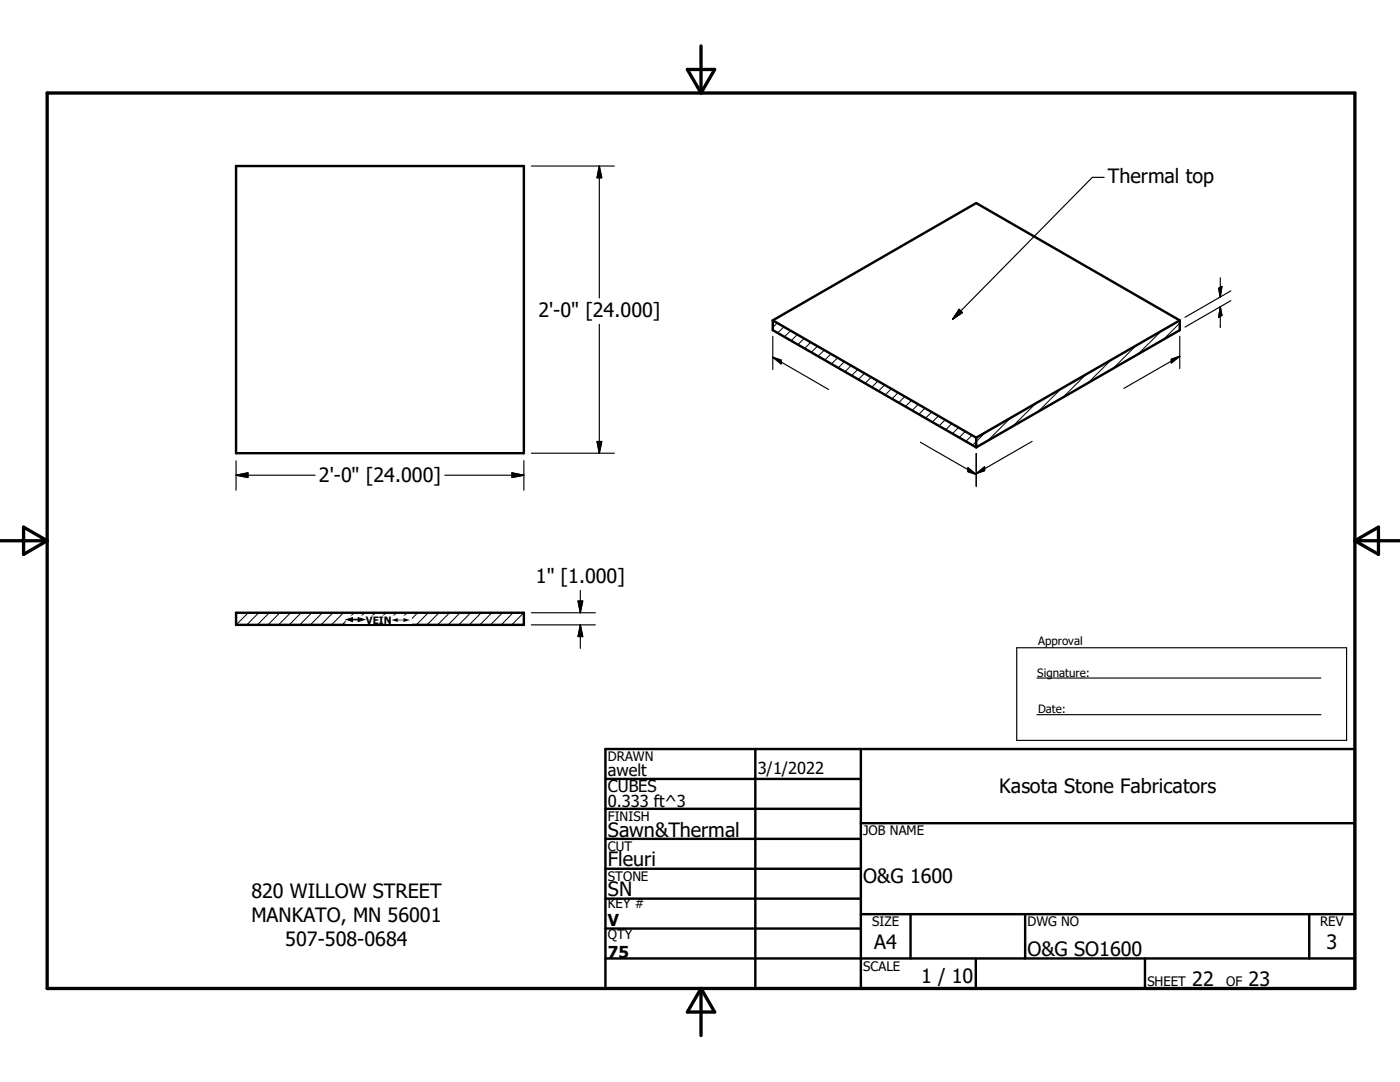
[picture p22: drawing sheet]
<svg xmlns="http://www.w3.org/2000/svg" width="279mm" height="216mm" viewBox="0 0 279 216" stroke-linecap="round" stroke-linejoin="round" font-family="sans-serif">
<defs><g id="words">
<g font-size="3.9">
<text x="221.1" y="36.5">Thermal top</text>
<text x="107.4" y="63.2">2'-0&quot; [24.000]</text>
<text x="63.6" y="96.3">2'-0&quot; [24.000]</text>
<text x="106.9" y="116.3">1&quot; [1.000]</text>
<text x="199.4" y="158.3">Kasota Stone Fabricators</text>
<text x="121.3" y="166.9">Sawn&amp;Thermal</text>
<text x="121.3" y="172.8">Fleuri</text>
<text x="50.2" y="179.2">820 WILLOW STREET</text>
<text x="121.3" y="178.8">SN</text>
<text x="172.3" y="176.2">O&amp;G 1600</text>
<text x="50.2" y="184">MANKATO, MN 56001</text>
<text x="56.9" y="188.7">507-508-0684</text>
<text x="174.5" y="189.4">A4</text>
<text x="205.1" y="190.7">O&amp;G SO1600</text>
<text x="264.8" y="189.4">3</text>
<text x="183.8" y="196.1">1 / 10</text>
<text x="238" y="196.7">22</text>
<text x="249.2" y="196.7">23</text>
</g>
<g font-size="3.3">
<text x="121.3" y="154.9">awelt</text>
<text x="151.2" y="154.4">3/1/2022</text>
<text x="121.3" y="158.1">CUBES</text>
<text x="121.3" y="161.1">0.333 ft^3</text>
<text x="121.3" y="184.8">V</text>
<text x="121.3" y="191.1">75</text>
</g>
<g font-size="2.6">
<text x="121.3" y="151.8">DRAWN</text>
<text x="121.3" y="163.8">FINISH</text>
<text x="172.3" y="166.7">JOB NAME</text>
<text x="121.3" y="169.8">CUT</text>
<text x="121.3" y="175.8">STONE</text>
<text x="121.3" y="181.2">KEY #</text>
<text x="174" y="184.8">SIZE</text>
<text x="205.1" y="184.8">DWG NO</text>
<text x="263.5" y="184.8">REV</text>
<text x="121.3" y="187.5">QTY</text>
<text x="172.3" y="193.7">SCALE</text>
<text x="229" y="196.7">SHEET</text>
<text x="244.7" y="196.7">OF</text>
</g>
<g font-size="2.3">
<text x="207.2" y="128.6">Approval</text>
<text x="207" y="135.1">Signature:</text>
<text x="207.2" y="142.2">Date:</text>
</g>
<text font-size="2" x="73" y="124.4">VEIN</text>
<g font-size="1.6">
<text x="69.1" y="124.4">#</text>
<text x="78.2" y="124.4">#</text>
</g>
</g></defs>
<g fill="none" stroke="#000" stroke-width=".48">
<path d="M47.1 33.1h57.4v57.3h-57.4zM154.2 63.9v2l40.6 23.4M154.2 63.9l40.6-23.4 40.6 23.4M154.2 63.9l40.6 23.4M235.4 63.9v2l-40.6 23.4M235.4 63.9l-40.6 23.4M194.8 87.3v2M47.1 122.3h57.4v2.4h-57.4zM120.8 155.4h51M120.8 149.5h149.6v47.7h-149.6zM150.7 149.5v47.7M171.8 149.5v47.7"/>
<path d="M120.8 161.4h51M120.8 167.4h51M120.8 173.3h51M120.8 179.3h51M171.8 164.3h98.6M120.8 185.3h51M120.8 191.2h149.6M171.8 182.4h98.6M181.7 182.4v8.8M194.7 191.2v6M204.6 182.4v8.8M228.5 191.2v6"/>
<path d="M261.3 182.4v8.8"/>
</g>
<g fill="none" stroke="#000" stroke-width=".2">
<path d="M155.1 64.4l-.9 .9M156.4 65.2l-1.2 1.2M157.8 66l-1.3 1.2M159.1 66.7l-1.2 1.3M160.5 67.5l-1.3 1.3M161.8 68.3l-1.2 1.2M163.2 69.1l-1.3 1.2M164.5 69.8l-1.2 1.3M165.8 70.6l-1.2 1.2M167.2 71.4l-1.3 1.2M168.5 72.2l-1.2 1.2M169.9 72.9l-1.3 1.3"/>
<path d="M171.2 73.7l-1.2 1.2M172.5 74.5l-1.2 1.2M173.9 75.3l-1.3 1.2M175.2 76l-1.2 1.3M176.6 76.8l-1.3 1.2M177.9 77.6l-1.2 1.2M179.3 78.3l-1.3 1.3M180.6 79.1l-1.2 1.3M181.9 79.9l-1.2 1.2M211.7 77.6l-4.6 4.6M216.7 74.7l-4.6 4.6M221.7 71.8l-4.6 4.6"/>
<path d="M226.7 68.9l-4.6 4.6M231.8 66.1l-4.7 4.6M235.4 64.5l-3.3 3.3M183.3 80.7l-1.3 1.2M184.6 81.4l-1.2 1.3M185.9 82.2l-1.2 1.3M187.3 83l-1.3 1.2M188.6 83.8l-1.2 1.2M190 84.5l-1.3 1.3M191.3 85.3l-1.2 1.2M192.7 86.1l-1.3 1.2M194 86.9l-1.2 1.2"/>
<path d="M196.7 86.2l-2.6 2.7M201.7 83.3l-4.6 4.7M206.7 80.5l-4.6 4.6M47.4 122.3l-.3 .3M49.5 122.3l-2.4 2.4M51.6 122.3l-2.4 2.4M53.7 122.3l-2.3 2.4M55.9 122.3l-2.4 2.4M58 122.3l-2.4 2.4M60.1 122.3l-2.4 2.4M62.2 122.3l-2.4 2.4M64.3 122.3l-2.4 2.4"/>
<path d="M66.4 122.3l-2.3 2.4M68.6 122.3l-2.4 2.4M70.7 122.3l-2.4 2.4M72.8 122.3l-2.4 2.4M74.9 122.3l-2.4 2.4M77 122.3l-2.4 2.4M79.1 122.3l-2.4 2.4M81.2 122.3l-2.3 2.4M83.4 122.3l-2.4 2.4M85.5 122.3l-2.4 2.4M87.6 122.3l-2.4 2.4M89.7 122.3l-2.4 2.4"/>
<path d="M91.8 122.3l-2.4 2.4M93.9 122.3l-2.4 2.4M96 122.3l-2.3 2.4M98.2 122.3l-2.4 2.4M100.3 122.3l-2.4 2.4M102.4 122.3l-2.4 2.4M104.5 122.3l-2.4 2.4M104.5 124.4l-.3 .3"/>
</g>
<path d="M9.4 18.6h261v178.6h-261zM137.2 13.9h5.4l-2.7 4.7zM139.9 9.2v9.4M0 107.9h9.4M4.7 105.2l4.7 2.7-4.7 2.7zM270.4 107.9h9M270.4 107.9l4.7-2.7v5.4zM139.9 197.2v9.4M139.9 197.2l2.7 4.7h-5.4z" fill="none" stroke="#000" stroke-width=".66"/>
<g fill="none" stroke="#000" stroke-width=".23">
<path d="M106 33.1h16.6M119.6 33.1v26.4M119.6 33.1l.5 2.4h-1zM220.4 35.4h-2.4l-27.9 28.3M243.2 57.5l.7-.4-.4 2.2zM243.5 55.4v3.9M245.6 60l-9.1 5.3M245.6 58l-9.1 5.3M119.6 64.7v25.7M154.2 71.3l11.2 6.4M154.2 71.3l1.7 .5v.8zM154.2 67.1v6.6"/>
<path d="M191.4 61.7l.7 .7-2 1.3zM233.8 71.7l1.6-.6-1.6 1.3zM235.4 71.1l-11.1 6.4M235.4 67.1v6.4M243.5 61.2v4.2M243.5 61.2l.4 1.7-.7 .4zM47.1 94.8h15.8M47.1 94.8l2.4-.5v1zM47.1 91.9v5.9M88.8 94.8h15.7M102.2 94.3l2.3 .5-2.3 .5zM104.5 91.9v5.9"/>
<path d="M106 90.4h16.6M119.1 88.1h1l-.5 2.3zM183.7 88.2l11.1 6.5M193.2 93.3l1.6 1.4-1.6-.6zM194.8 90.5v6.6M194.8 94.5l1.7-1.4v.8zM206 88.1l-11.2 6.4M115.4 119.9h.9l-.5 2.4zM115.8 117.8v4.5M106 122.3h12.8M106 124.7h12.8M115.8 124.7v4.7"/>
<path d="M115.8 124.7l.5 2.3h-.9zM202.9 129.3h65.8v18.4h-65.8zM207 135.3h56.6M207 142.6h56.6"/>
</g>
<g fill="#000" stroke="#000" stroke-width=".23">
<path d="M119.6 33.1l.5 2.4h-1zM243.2 57.5l.7-.4-.4 2.2zM154.2 71.3l1.7 .5v.8zM191.4 61.7l.7 .7-2 1.3zM233.8 71.7l1.6-.6-1.6 1.3zM243.5 61.2l.4 1.7-.7 .4zM47.1 94.8l2.4-.5v1zM102.2 94.3l2.3 .5-2.3 .5zM119.1 88.1h1l-.5 2.3zM193.2 93.3l1.6 1.4-1.6-.6zM194.8 94.5l1.7-1.4v.8zM115.4 119.9h.9l-.5 2.4z"/>
<path d="M115.8 124.7l.5 2.3h-.9z"/>
</g>
<g fill="#fff" stroke="#fff" stroke-width=".23">
<path d="M69.1 122.9h13v1.5z"/>
<path d="M69.1 122.9l13 1.5h-13z"/>
</g>
<use href="#words"/>
</svg>
